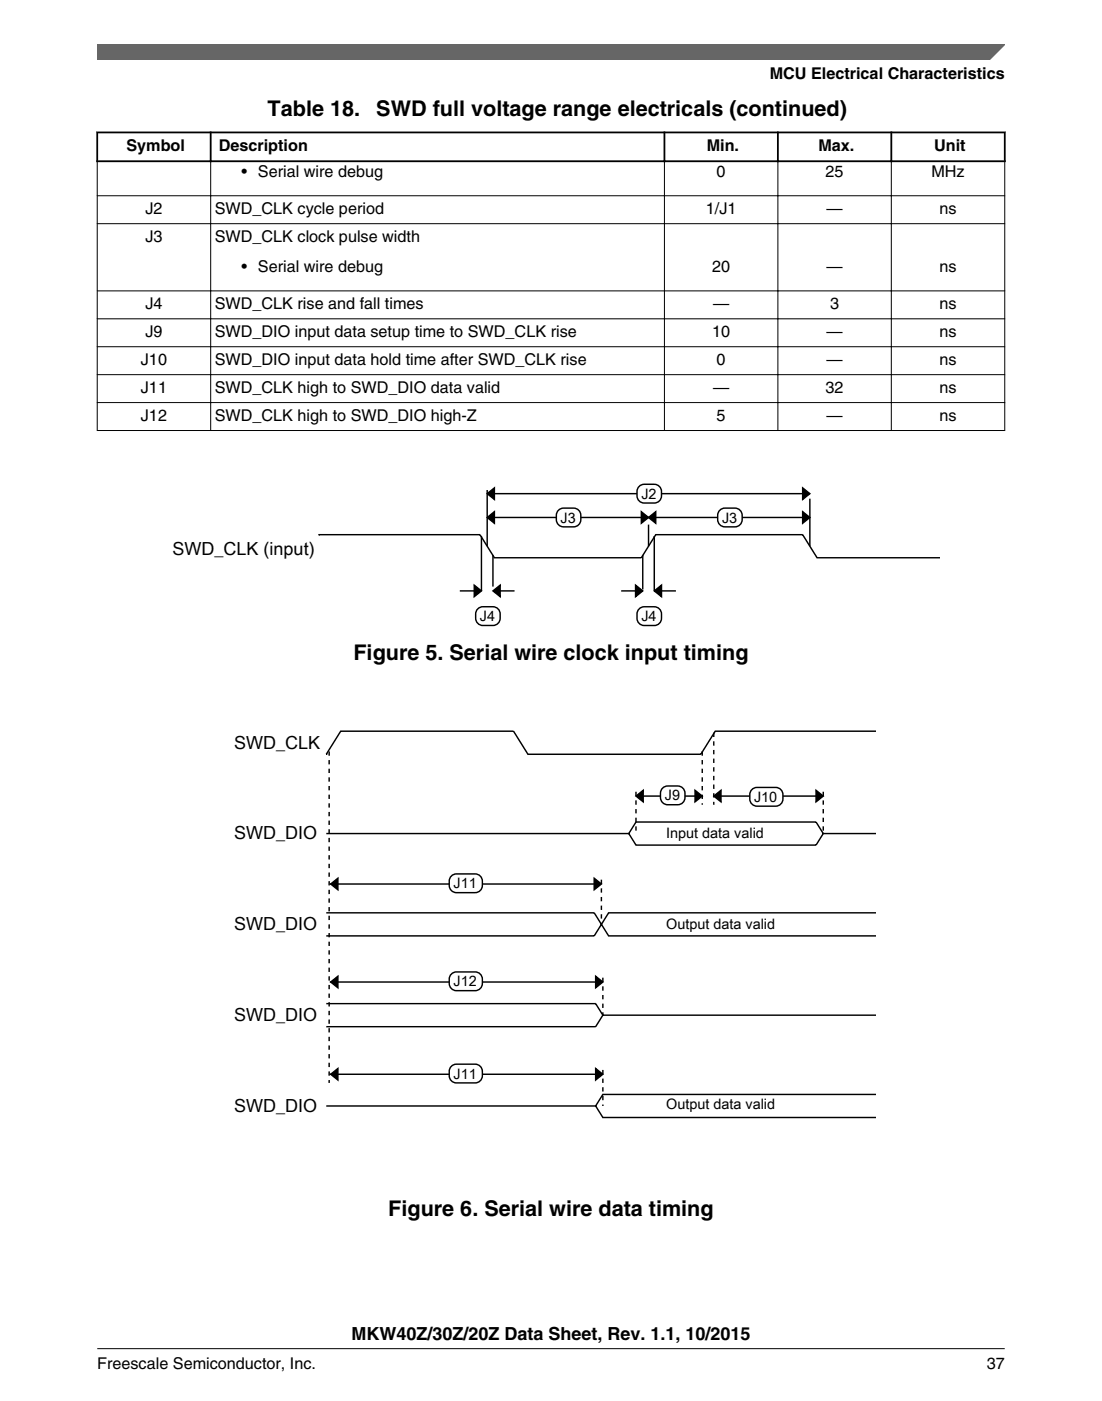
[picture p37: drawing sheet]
<svg xmlns="http://www.w3.org/2000/svg" width="216mm" height="274mm" viewBox="0 0 216 274" stroke-linecap="round" stroke-linejoin="round" font-family="sans-serif">
<defs><g id="words">
<g font-size="4.2">
<text x="52.4" y="22.7">Table 18.</text>
<text x="73.7" y="22.7">SWD full voltage range electricals (continued)</text>
<text x="69.2" y="129.3">Figure 5. Serial wire clock input timing</text>
<text x="76.1" y="238.1">Figure 6. Serial wire data timing</text>
</g>
<g font-size="3.5">
<text x="33.8" y="108.7">SWD_CLK (input)</text>
<text x="45.9" y="146.6">SWD_CLK</text>
<text x="45.9" y="164.3">SWD_DIO</text>
<text x="45.9" y="182.1">SWD_DIO</text>
<text x="45.9" y="199.9">SWD_DIO</text>
<text x="45.9" y="217.7">SWD_DIO</text>
<text x="68.8" y="262.3">MKW40Z/30Z/20Z Data Sheet, Rev. 1.1, 10/2015</text>
</g>
<g font-size="3.2">
<text x="150.8" y="15.5">MCU Electrical Characteristics</text>
<text x="24.8" y="29.6">Symbol</text>
<text x="42.9" y="29.6">Description</text>
<text x="138.5" y="29.6">Min.</text>
<text x="160.3" y="29.6">Max.</text>
<text x="183" y="29.6">Unit</text>
<text x="47.3" y="34.6">• Serial wire debug</text>
<text x="140.4" y="34.6">0</text>
<text x="161.7" y="34.6">25</text>
<text x="182.5" y="34.6">MHz</text>
<text x="28.5" y="41.9">J2</text>
<text x="42.1" y="41.9">SWD_CLK cycle period</text>
<text x="138.3" y="41.9">1/J1</text>
<text x="161.9" y="41.9">—</text>
<text x="184.1" y="41.9">ns</text>
<text x="28.5" y="47.4">J3</text>
<text x="42.1" y="47.4">SWD_CLK clock pulse width</text>
<text x="47.3" y="53.2">• Serial wire debug</text>
<text x="139.5" y="53.2">20</text>
<text x="161.9" y="53.2">—</text>
<text x="184.1" y="53.2">ns</text>
<text x="28.5" y="60.6">J4</text>
<text x="42.1" y="60.6">SWD_CLK rise and fall times</text>
<text x="139.7" y="60.6">—</text>
<text x="162.6" y="60.6">3</text>
<text x="184.1" y="60.6">ns</text>
<text x="27.6" y="71.5">J10</text>
<text x="28.5" y="66">J9</text>
<text x="42.1" y="66">SWD_DIO input data setup time to SWD_CLK rise</text>
<text x="42.1" y="71.5">SWD_DIO input data hold time after SWD_CLK rise</text>
<text x="139.5" y="66">10</text>
<text x="140.4" y="71.5">0</text>
<text x="161.9" y="66">—</text>
<text x="161.9" y="71.5">—</text>
<text x="184.1" y="66">ns</text>
<text x="184.1" y="71.5">ns</text>
<text x="27.6" y="77">J11</text>
<text x="42.1" y="77">SWD_CLK high to SWD_DIO data valid</text>
<text x="139.7" y="77">—</text>
<text x="161.7" y="77">32</text>
<text x="184.1" y="77">ns</text>
<text x="27.6" y="82.4">J12</text>
<text x="42.1" y="82.4">SWD_CLK high to SWD_DIO high-Z</text>
<text x="140.4" y="82.4">5</text>
<text x="161.9" y="82.4">—</text>
<text x="184.1" y="82.4">ns</text>
<text x="19" y="268">Freescale Semiconductor, Inc.</text>
<text x="193.3" y="268">37</text>
</g>
<g font-size="2.8">
<text x="125.6" y="97.7">J2</text>
<text x="109.8" y="102.3">J3</text>
<text x="141.5" y="102.3">J3</text>
<text x="94" y="121.6">J4</text>
<text x="125.6" y="121.6">J4</text>
<text x="130.2" y="156.7">J9</text>
<text x="147.7" y="157">J10</text>
<text x="130.5" y="164.1">Input data valid</text>
<text x="88.9" y="173.9">J11</text>
<text x="130.5" y="181.8">Output data valid</text>
<text x="88.9" y="193.1">J12</text>
<text x="88.9" y="211.2">J11</text>
<text x="130.5" y="217.1">Output data valid</text>
</g>
</g></defs>
<path d="M18.9 25.9h178.1M18.9 31.6h178.1M19 25.8v5.9M41.3 25.8v5.9M130.2 25.8v5.9M152.4 25.8v5.9M174.6 25.8v5.9M196.8 25.8v5.9" fill="none" stroke="#000" stroke-width=".35"/>
<g fill="none" stroke="#000" stroke-width=".2">
<path d="M19 38.3h177.9M19 31.7v52.7M41.3 31.4v53M130.2 31.4v53M152.4 31.4v53M174.6 31.4v53M196.8 31.7v52.7M19 43.8h177.9M19 57h177.9M19 62.4h177.9M19 67.9h177.9M19 73.4h177.9"/>
<path d="M19 78.8h177.9M19 84.3h177.9"/>
</g>
<g fill="none" stroke="#000" stroke-width=".28">
<path d="M95.4 96.7l1.5-1.2v2.3zM95.4 95.9v11.1M95.4 96.7h63.3M157.3 95.5l1.4 1.2-1.4 1.1zM158.7 97.6v9.4M62.4 104.7h.1M62.4 104.7h31.6l2.9 4.5h28.7l2.9-4.5h28.8l2.8 4.5h24.1M90.1 115.7h4.2M92.9 114.6l1.4 1.1-1.4 1.1zM94.3 105v10.7M95.4 101.3l1.5-1.1v2.3zM95.4 101.3h63.3"/>
<path d="M96.6 115.7l1.4-1.1v2.2zM96.6 115.7h4.2M96.6 108.6v6.3M121.7 115.7h4.2M124.5 114.6l1.4 1.1-1.4 1.1zM125.6 100.2l1.5 1.1-1.5 1.2zM125.9 108.6v6.8M127.1 101.3l1.4-1.1v2.3zM127.1 102.7v4.3M128.2 115.7l1.4-1.1v2.2zM128.2 105v10.7h4.2M157.3 100.2l1.4 1.1-1.4 1.2z"/>
</g>
<path d="M95.4 96.7l1.5-1.2v2.3zM157.3 95.5l1.4 1.2-1.4 1.1zM92.9 114.6l1.4 1.1-1.4 1.1zM95.4 101.3l1.5-1.1v2.3zM96.6 115.7l1.4-1.1v2.2zM124.5 114.6l1.4 1.1-1.4 1.1zM125.6 100.2l1.5 1.1-1.5 1.2zM127.1 101.3l1.4-1.1v2.3zM128.2 115.7l1.4-1.1v2.2zM157.3 100.2l1.4 1.1-1.4 1.2z" fill="#000"/>
<path d="M125.1 95.4l.3-.3a4.8 4.8 0 0 1 3.2-.2 1.97 1.97 0 0 1 .9 2.6 1.41 1.41 0 0 1-1.3 1h-2a1.41 1.41 0 0 1-1.4-1.4l.1-1.3z" fill="#fff"/>
<path d="M125.1 95.4l.3-.3a4.8 4.8 0 0 1 3.2-.2 1.97 1.97 0 0 1 .9 2.6 1.41 1.41 0 0 1-1.3 1h-2a1.41 1.41 0 0 1-1.4-1.4l.1-1.3z" fill="none" stroke="#000" stroke-width=".28"/>
<path d="M109.6 99.8a4.8 4.8 0 0 1 3.2-.2 1.97 1.97 0 0 1 .9 2.6 1.41 1.41 0 0 1-1.3 1h-2a1.41 1.41 0 0 1-1.4-1.5 1.9 1.9 0 0 1 .6-1.9z" fill="#fff"/>
<path d="M109.6 99.8a4.8 4.8 0 0 1 3.2-.2 1.97 1.97 0 0 1 .9 2.6 1.41 1.41 0 0 1-1.3 1h-2a1.41 1.41 0 0 1-1.4-1.5 1.9 1.9 0 0 1 .6-1.9z" fill="none" stroke="#000" stroke-width=".28"/>
<path d="M141.2 99.8a4.8 4.8 0 0 1 3.2-.2 1.97 1.97 0 0 1 .9 2.6 1.41 1.41 0 0 1-1.3 1h-2a1.41 1.41 0 0 1-1.4-1.5 1.9 1.9 0 0 1 .6-1.9z" fill="#fff"/>
<path d="M141.2 99.8a4.8 4.8 0 0 1 3.2-.2 1.97 1.97 0 0 1 .9 2.6 1.41 1.41 0 0 1-1.3 1h-2a1.41 1.41 0 0 1-1.4-1.5 1.9 1.9 0 0 1 .6-1.9z" fill="none" stroke="#000" stroke-width=".28"/>
<path d="M93.8 119.1a4.8 4.8 0 0 1 3.2-.2 1.97 1.97 0 0 1 .9 2.6 1.41 1.41 0 0 1-1.3 1h-2a1.41 1.41 0 0 1-1.4-1.4 1.9 1.9 0 0 1 .6-2z" fill="#fff"/>
<path d="M93.8 119.1a4.8 4.8 0 0 1 3.2-.2 1.97 1.97 0 0 1 .9 2.6 1.41 1.41 0 0 1-1.3 1h-2a1.41 1.41 0 0 1-1.4-1.4 1.9 1.9 0 0 1 .6-2z" fill="none" stroke="#000" stroke-width=".28"/>
<path d="M125.4 119.1a4.8 4.8 0 0 1 3.2-.2 1.97 1.97 0 0 1 .9 2.6 1.41 1.41 0 0 1-1.3 1h-2a1.41 1.41 0 0 1-1.4-1.4 1.9 1.9 0 0 1 .6-2z" fill="#fff"/>
<g fill="none" stroke="#000" stroke-width=".28">
<path d="M125.4 119.1a4.8 4.8 0 0 1 3.2-.2 1.97 1.97 0 0 1 .9 2.6 1.41 1.41 0 0 1-1.3 1h-2a1.41 1.41 0 0 1-1.4-1.4 1.9 1.9 0 0 1 .6-2zM63.9 147.7h.1M124.6 155.9l1.4-1.2v2.3zM124.6 155.9h13M136.2 154.7l1.4 1.2-1.4 1.1zM139.8 155.9l1.5-1.2v2.3zM139.8 155.9h21.5M159.9 154.7l1.4 1.2-1.4 1.1zM171.5 143.2h-31.4l-2.8 4.5h-33.9l-2.8-4.5h-33.9l-2.8 4.5M63.9 163.2h59.3M63.9 178.7h52.5l2.8 4.6h52.3M64.6 173.1h52.5"/>
<path d="M64.8 173.1l1.4-1.1v2.2zM116.4 172l1.4 1.1-1.4 1.1zM123.2 163.2l1.4 2.3h35.3l1.4-2.3h10.2M123.2 163.2l1.4-2.2h35.3l1.4 2.2M171.5 178.7h-52.3l-2.8 4.6h-52.5M63.9 196.5h52.8l1.4 2.3M64.6 192.3h53.5M64.8 192.3l1.4-1.1v2.2zM116.7 191.2l1.4 1.1-1.4 1.1zM171.5 198.8h-53.4l-1.4 2.2h-52.8M63.9 216.6h52.8M64.6 210.3h53.5"/>
<path d="M64.8 210.3l1.4-1.1v2.3zM116.7 209.2l1.4 1.1-1.4 1.2zM116.7 216.6l1.4 2.2h53.4M171.5 214.3h-53.4l-1.4 2.3"/>
</g>
<path d="M124.6 155.9l1.4-1.2v2.3zM136.2 154.7l1.4 1.2-1.4 1.1zM139.8 155.9l1.5-1.2v2.3zM159.9 154.7l1.4 1.2-1.4 1.1zM64.8 173.1l1.4-1.1v2.2zM116.4 172l1.4 1.1-1.4 1.1zM64.8 192.3l1.4-1.1v2.2zM116.7 191.2l1.4 1.1-1.4 1.1zM64.8 210.3l1.4-1.1v2.3zM116.7 209.2l1.4 1.1-1.4 1.2z" fill="#000"/>
<path d="M64.5 147.1v64.9M124.6 155v8.2M137.6 147.1v10.5M139.8 143.5v14.1M161.3 155v8.2M117.8 172.2v8.8M118.1 191.4v7.4M118.1 209.5v7.1" fill="none" stroke="#000" stroke-width=".28" stroke-dasharray=".8 .8" stroke-linecap="butt"/>
<path d="M88.6 171.4l.8-.3h3.7a1.41 1.41 0 0 1 1.4 1.4 1.79 1.79 0 0 1-1 2.2l-4.1 .1a1.41 1.41 0 0 1-1.4-1.4 1.9 1.9 0 0 1 .6-2z" fill="#fff"/>
<path d="M88.6 171.4l.8-.3h3.7a1.41 1.41 0 0 1 1.4 1.4 1.79 1.79 0 0 1-1 2.2l-4.1 .1a1.41 1.41 0 0 1-1.4-1.4 1.9 1.9 0 0 1 .6-2z" fill="none" stroke="#000" stroke-width=".28"/>
<path d="M88.6 190.6l.8-.3h3.7a1.41 1.41 0 0 1 1.4 1.4 1.79 1.79 0 0 1-1 2.2l-4.1 .1a1.41 1.41 0 0 1-1.4-1.4 1.9 1.9 0 0 1 .6-2z" fill="#fff"/>
<path d="M88.6 190.6l.8-.3h3.7a1.41 1.41 0 0 1 1.4 1.4 1.79 1.79 0 0 1-1 2.2l-4.1 .1a1.41 1.41 0 0 1-1.4-1.4 1.9 1.9 0 0 1 .6-2z" fill="none" stroke="#000" stroke-width=".28"/>
<path d="M88.6 208.6l.8-.2h3.7a1.41 1.41 0 0 1 1.4 1.4 1.79 1.79 0 0 1-1 2.2h-4.1a1.41 1.41 0 0 1-1.4-1.4 1.9 1.9 0 0 1 .6-2z" fill="#fff"/>
<path d="M88.6 208.6l.8-.2h3.7a1.41 1.41 0 0 1 1.4 1.4 1.79 1.79 0 0 1-1 2.2h-4.1a1.41 1.41 0 0 1-1.4-1.4 1.9 1.9 0 0 1 .6-2z" fill="none" stroke="#000" stroke-width=".28"/>
<path d="M129.7 154.5l.3-.3a4.8 4.8 0 0 1 3.2-.2 1.97 1.97 0 0 1 .9 2.6 1.41 1.41 0 0 1-1.3 1h-2a1.41 1.41 0 0 1-1.4-1.4l.1-1.3z" fill="#fff"/>
<path d="M129.7 154.5l.3-.3a4.8 4.8 0 0 1 3.2-.2 1.97 1.97 0 0 1 .9 2.6 1.41 1.41 0 0 1-1.3 1h-2a1.41 1.41 0 0 1-1.4-1.4l.1-1.3z" fill="none" stroke="#000" stroke-width=".28"/>
<path d="M147.2 154.8l.7-.5 .4-.1h3.7a1.41 1.41 0 0 1 1.4 1.4 1.79 1.79 0 0 1-1 2.2l-4.1 .1a1.41 1.41 0 0 1-1.4-1.5l.1-1.3z" fill="#fff"/>
<path d="M147.2 154.8l.7-.5 .4-.1h3.7a1.41 1.41 0 0 1 1.4 1.4 1.79 1.79 0 0 1-1 2.2l-4.1 .1a1.41 1.41 0 0 1-1.4-1.5l.1-1.3z" fill="none" stroke="#000" stroke-width=".28"/>
<path d="M19 8.7h177.8l-5.6 3h-172.2z" fill="#666"/>
<path d="M19 11.7v-3h177.8l-3 3" fill="none" stroke="#666" stroke-width=".28"/>
<path d="M19 264.1h177.8" fill="none" stroke="#000" stroke-width=".2"/>
<use href="#words"/>
</svg>
